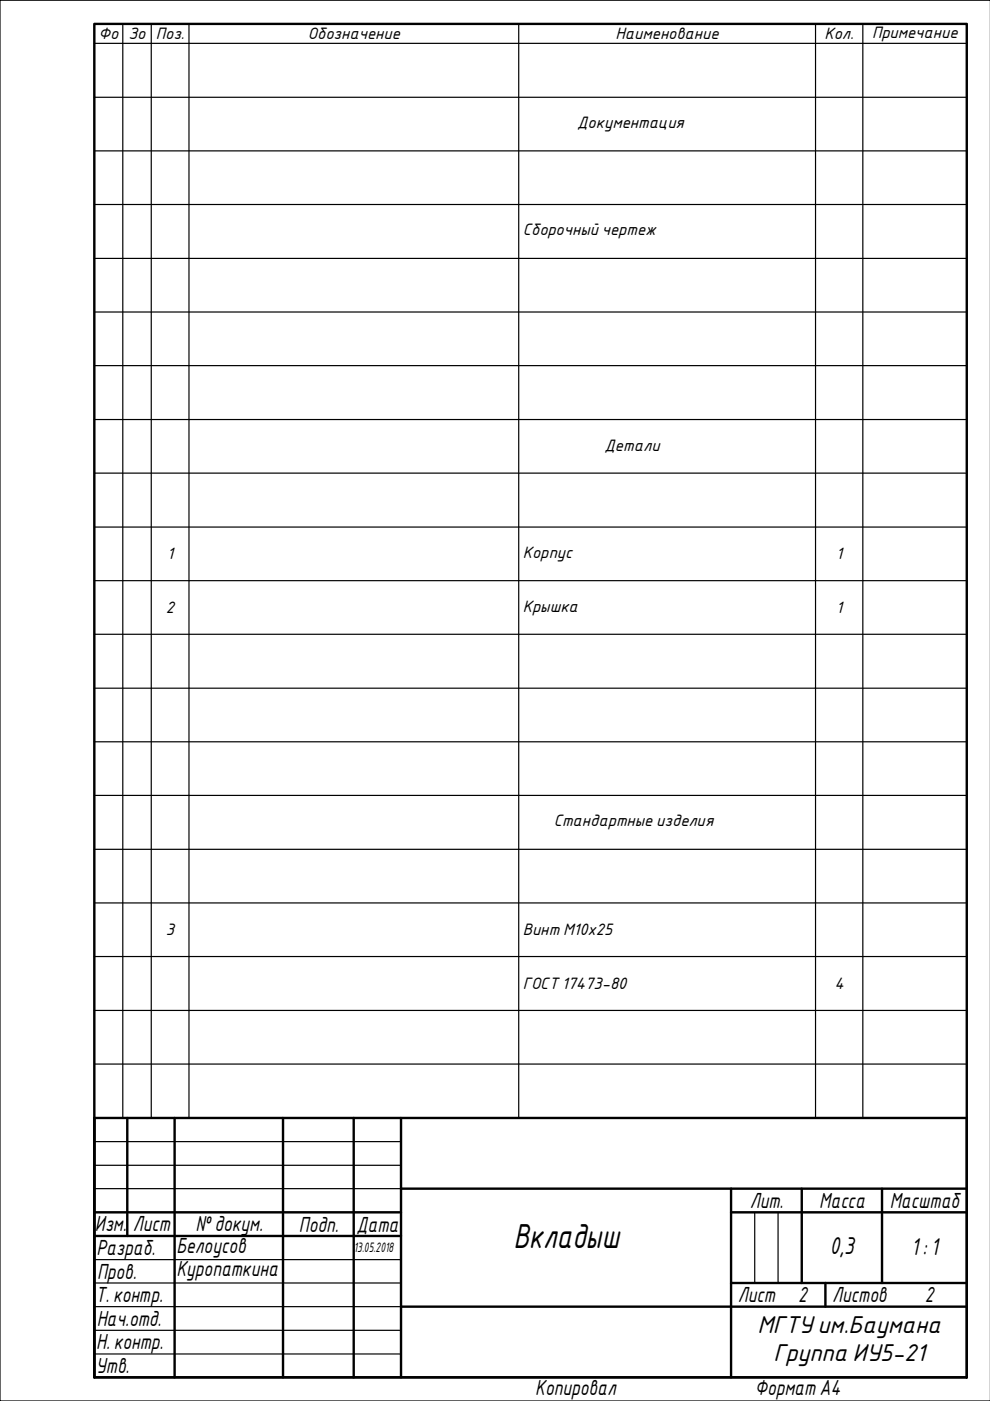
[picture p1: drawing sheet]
<svg xmlns="http://www.w3.org/2000/svg" width="210mm" height="297mm" viewBox="0 0 210 297" stroke-linecap="round" stroke-linejoin="round" font-family="sans-serif">
<defs><g id="words">
<text font-size="7" x="108.8" y="264.6">Вкладыш</text>
<g font-size="5">
<text x="176" y="265.9">0,3</text>
<text x="193.2" y="266.2">1:1</text>
<text x="160.6" y="282.7">МГТУим.Баумана</text>
<text x="164" y="288.6">Группа ИУ5-21</text>
</g>
<g font-size="4.4">
<text x="159" y="256.1">Лит.</text>
<text x="173.7" y="256.1">Масса</text>
<text x="188.7" y="256.1">Масштаб</text>
<text x="20.1" y="261.1">Изм.</text>
<text x="28.2" y="261.1">Лист</text>
<text x="41.5" y="261">№докум.</text>
<text x="63.4" y="261.2">Подп.</text>
<text x="75.6" y="261.2">Дата</text>
<text x="20.4" y="266.1">Разраб.</text>
<text x="37.4" y="265.7">Белоусов</text>
<text x="20.6" y="271.1">Пров.</text>
<text x="37.4" y="270.6">Куропаткина</text>
<text x="20.3" y="276.1">Т. контр.</text>
<text x="20.5" y="281.1">Нач.отд.</text>
<text x="156.5" y="276.1">Лист</text>
<text x="169.2" y="276.1">2</text>
<text x="176.5" y="276.1">Листов</text>
<text x="196.1" y="276">2</text>
<text x="20.4" y="286.1">Н. контр.</text>
<text x="20.3" y="291.1">Утв.</text>
<text x="113.5" y="295.8">Копировал</text>
<text x="160" y="295.7">Формат A4</text>
</g>
<g font-size="3.4">
<text x="20.9" y="8.3">Фо</text>
<text x="27.2" y="8.3">Зо</text>
<text x="33" y="8.3">Поз.</text>
<text x="65.3" y="8.3">Обозначение</text>
<text x="130.5" y="8.3">Наименование</text>
<text x="174.8" y="8.3">Кол.</text>
<text x="184.9" y="8">Примечание</text>
<text x="122.4" y="27.2">Документация</text>
<text x="110.9" y="49.9">Сборочный чертеж</text>
<text x="128.1" y="95.7">Детали</text>
<text x="35.4" y="118.6">1</text>
<text x="110.9" y="118.2">Корпус</text>
<text x="177.3" y="118.6">1</text>
<text x="35.2" y="130">2</text>
<text x="110.9" y="129.7">Крышка</text>
<text x="177.3" y="130">1</text>
<text x="117.4" y="175.2">Стандартные изделия</text>
<text x="35.2" y="198.3">3</text>
<text x="110.9" y="198.3">Винт M10х25</text>
<text x="110.9" y="209.7">ГОСТ17473-80</text>
<text x="176.9" y="209.7">4</text>
</g>
<text font-size="2.8" x="75" y="265.5">13.05.2018</text>
</g></defs>
<g fill="none" stroke="#000" stroke-width=".51">
<path d="M20 237h185v55h-185zM27 237v25.1M37 237v55M60 237v55M75 237v55M85 237v55M20 257h65M85 252h120M155 257h50M155 252v40M170 252v20M187 252v20"/>
<path d="M20 262.1h65M85 277h120M155 272h50M175 272v5"/>
</g>
<path d="M20 242h65M20 247.1h65M20 252h65M160 257v15M165 257v15M20 267.1h65M20 272h65M20 277h65M20 282.1h65M20 287.1h65" fill="none" stroke="#000" stroke-width=".25"/>
<path d="M210 0h-210v297h210" fill="none" stroke="#000" stroke-width=".25"/>
<path d="M20 5.1h185v286.9h-185z" fill="none" stroke="#000" stroke-width=".51"/>
<g fill="none" stroke="#000" stroke-width=".25">
<path d="M20 5.1h185v231.9h-185zM20 9.2h185M26 5.1v231.9M32.1 5.1v231.9M40.1 5.1v231.9M110 5.1v231.9M172.9 5.1v231.9M182.9 5.1v231.9M20 20.6h185M20 32h185M20 43.4h185M20 54.8h185"/>
<path d="M20 66.2h185M20 77.5h185M20 88.9h185M20 100.3h185M20 111.7h185M20 123.1h185M20 134.5h185M20 145.9h185M20 157.3h185M20 168.6h185M20 180.1h185M20 191.4h185"/>
<path d="M20 202.8h185M20 214.2h185M20 225.6h185"/>
</g>
<use href="#words"/>
</svg>
